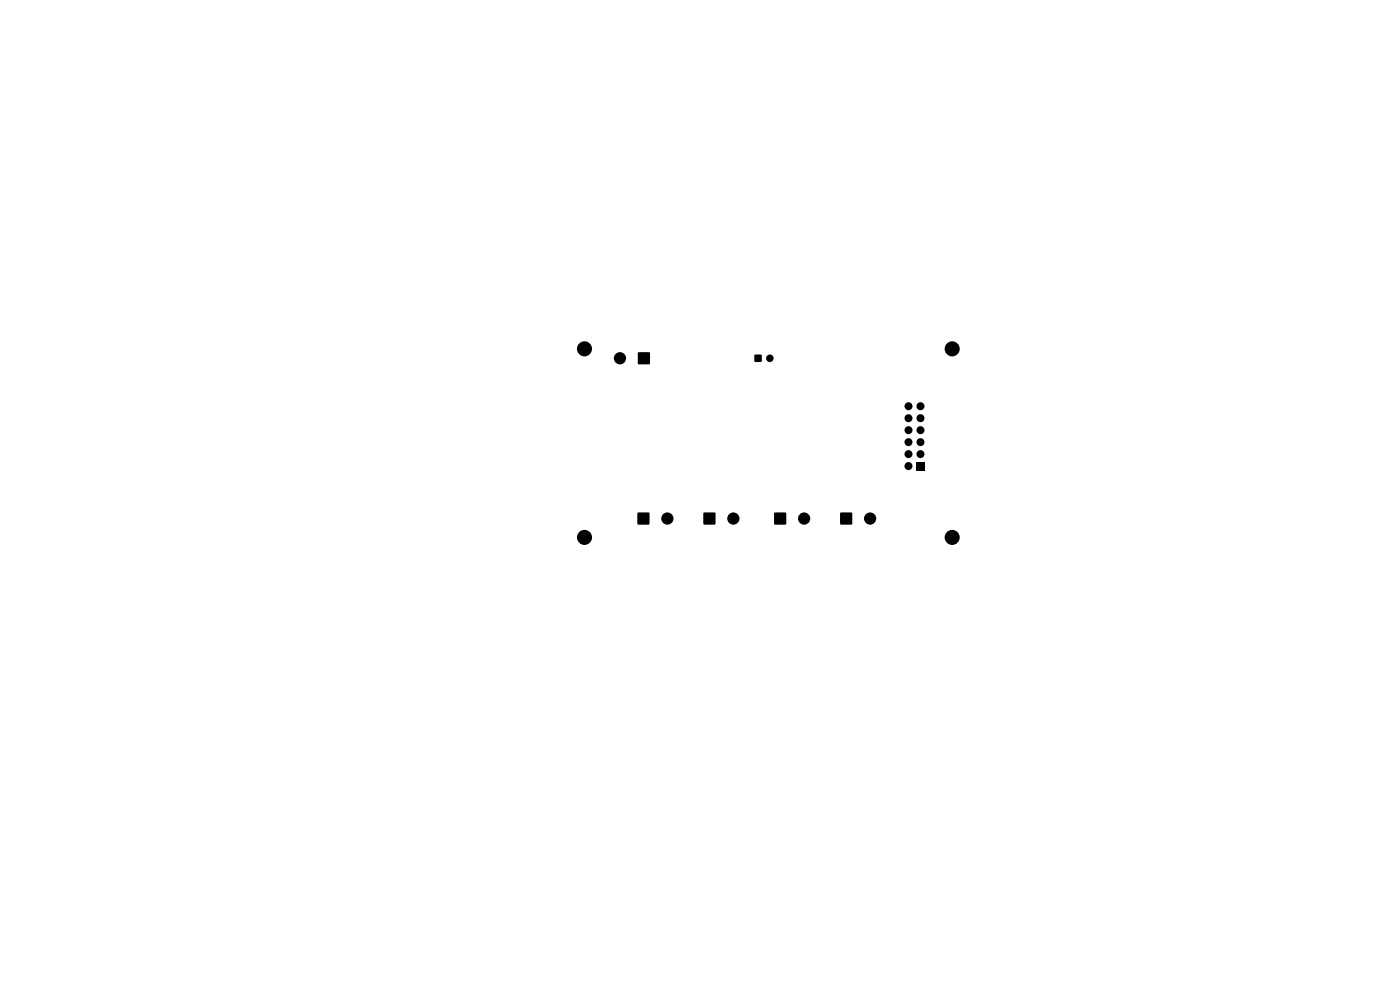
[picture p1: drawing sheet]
<svg xmlns="http://www.w3.org/2000/svg" width="297mm" height="210mm" viewBox="0 0 297 210" stroke-linecap="round" stroke-linejoin="round" font-family="sans-serif">
<g fill="#000">
<path d="M135.4 74.8h2.4v2.4h-2.4zM160.1 75.3h1.4v1.4h-1.4zM194.4 98h1.7v1.7h-1.7zM135.3 108.8h2.4v2.4h-2.4zM149.3 108.8h2.4v2.4h-2.4zM164.3 108.8h2.4v2.4h-2.4zM178.3 108.8h2.4v2.4h-2.4z"/>
<circle cx="124" cy="74" r="1.6"/>
<circle cx="131.5" cy="76" r="1.3"/>
<circle cx="163.3" cy="76" r=".8"/>
<circle cx="202" cy="74" r="1.6"/>
<circle cx="192.7" cy="96.3" r=".85"/>
<circle cx="192.7" cy="91.2" r=".85"/>
<circle cx="192.7" cy="86.2" r=".85"/>
<circle cx="192.7" cy="98.9" r=".85"/>
<circle cx="192.7" cy="93.8" r=".85"/>
<circle cx="192.7" cy="88.7" r=".85"/>
<circle cx="195.3" cy="91.2" r=".85"/>
<circle cx="195.3" cy="88.7" r=".85"/>
<circle cx="195.3" cy="93.8" r=".85"/>
<circle cx="195.3" cy="96.3" r=".85"/>
<circle cx="195.3" cy="86.2" r=".85"/>
<circle cx="124" cy="114" r="1.6"/>
<circle cx="141.6" cy="110" r="1.3"/>
<circle cx="155.6" cy="110" r="1.3"/>
<circle cx="170.6" cy="110" r="1.3"/>
<circle cx="184.6" cy="110" r="1.3"/>
<circle cx="202" cy="114" r="1.6"/>
</g>
</svg>
